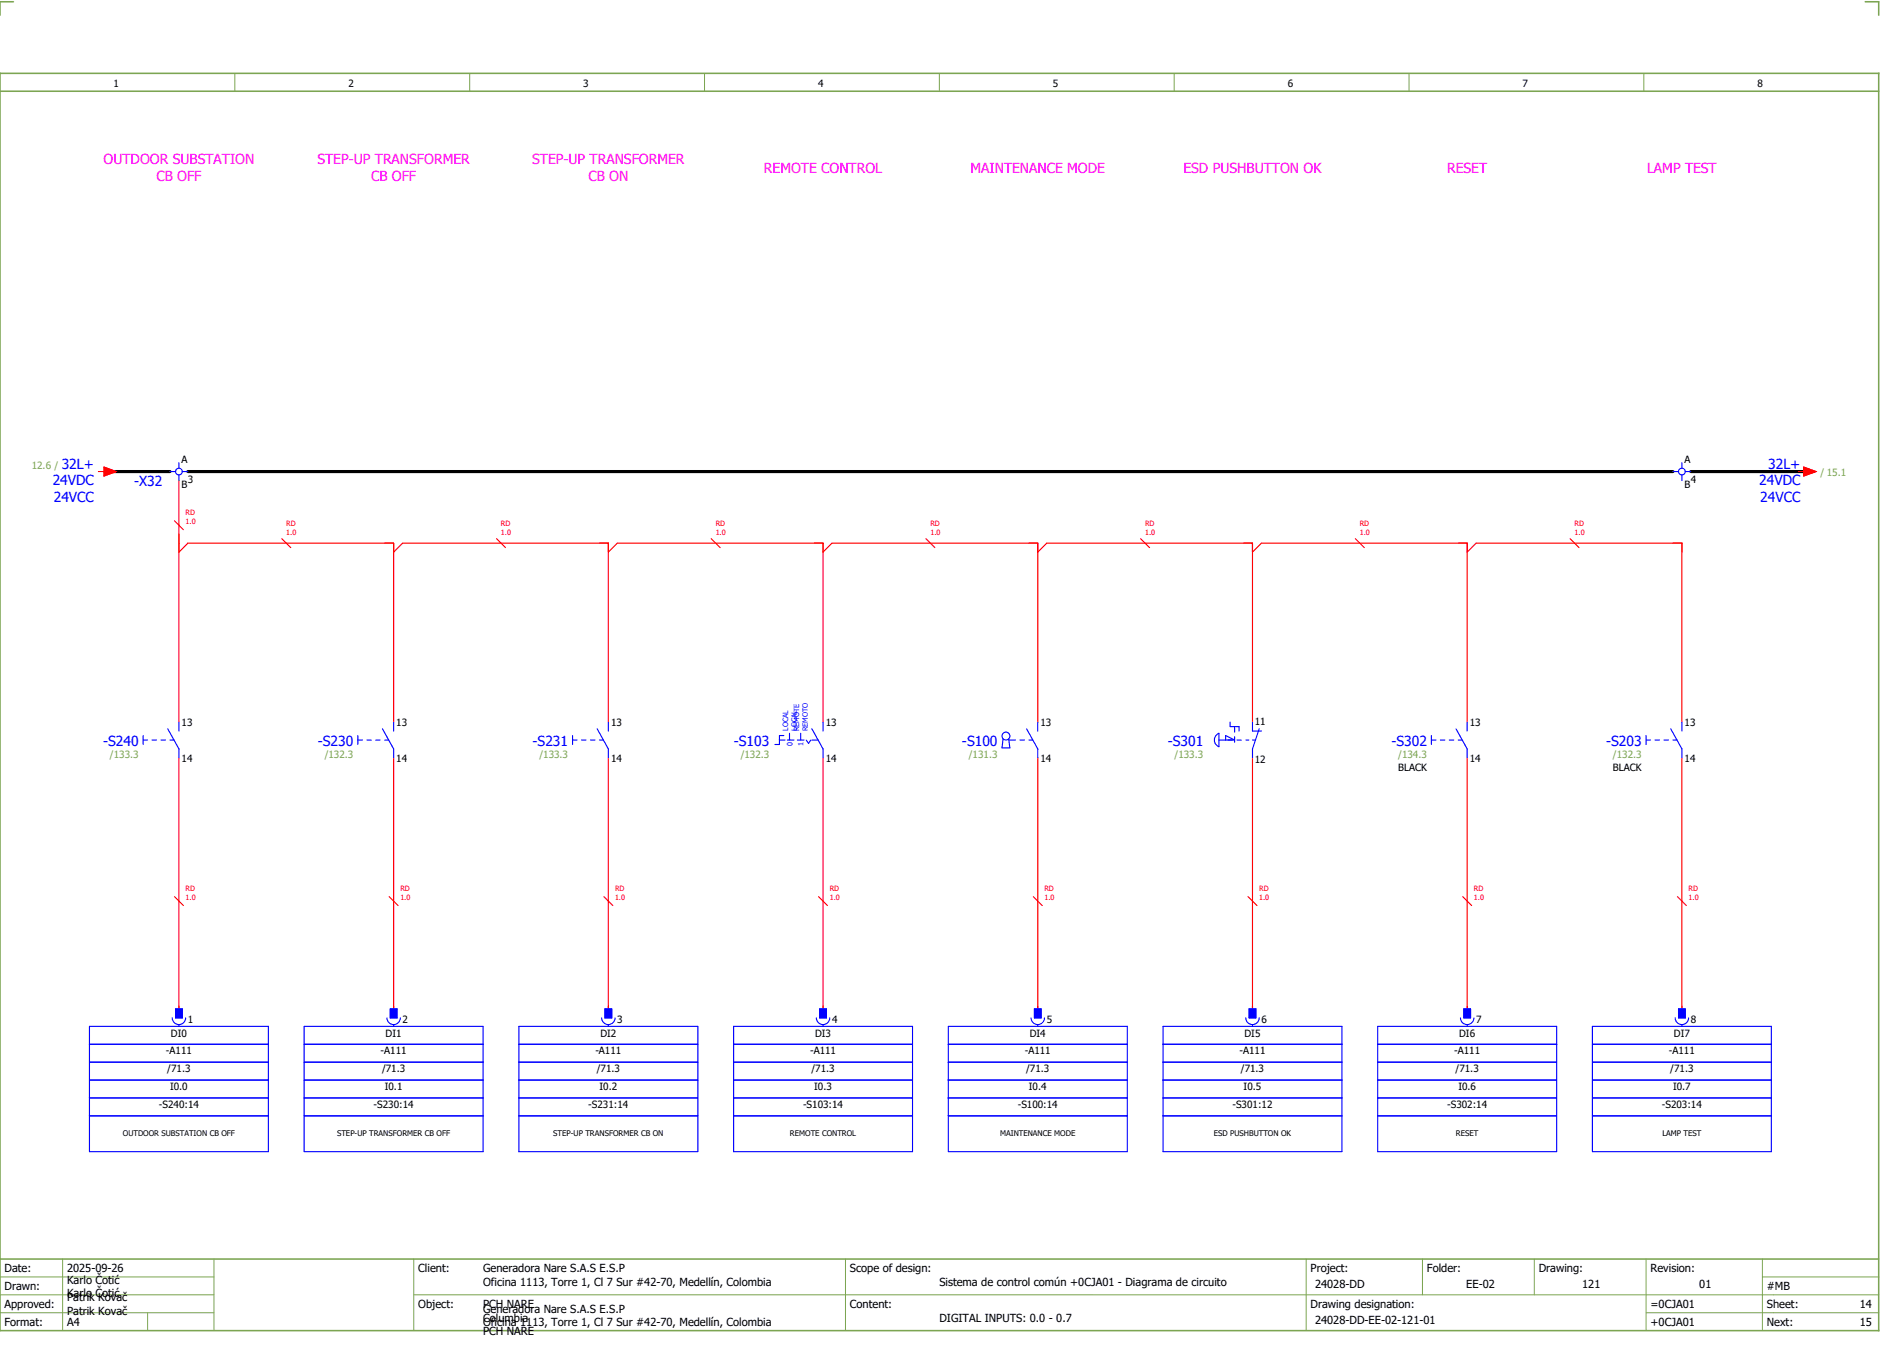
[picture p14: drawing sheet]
<svg xmlns="http://www.w3.org/2000/svg" width="421mm" height="301mm" viewBox="0 0 421 301" stroke-linecap="round" stroke-linejoin="round" font-family="sans-serif">
<defs><g id="words">
<g font-size="3.1" fill="#f0f">
<text x="23.2" y="36.8">OUTDOOR SUBSTATION</text>
<text x="34.9" y="40.5">CB OFF</text>
<text x="71" y="36.8">STEP-UP TRANSFORMER</text>
<text x="82.9" y="40.5">CB OFF</text>
<text x="119" y="36.8">STEP-UP TRANSFORMER</text>
<text x="131.5" y="40.5">CB ON</text>
<text x="170.8" y="38.6">REMOTE CONTROL</text>
<text x="217" y="38.6">MAINTENANCE MODE</text>
<text x="264.6" y="38.6">ESD PUSHBUTTON OK</text>
<text x="323.5" y="38.6">RESET</text>
<text x="368.2" y="38.6">LAMP TEST</text>
</g>
<g font-size="3.1" fill="#00f">
<text x="13.8" y="104.8">32L+</text>
<text x="395.3" y="104.8">32L+</text>
<text x="11.8" y="108.5">24VDC</text>
<text x="12" y="112.3">24VCC</text>
<text x="30" y="108.7">-X32</text>
<text x="393.3" y="108.5">24VDC</text>
<text x="393.5" y="112.3">24VCC</text>
<text x="23.1" y="166.6">-S240</text>
<text x="71.1" y="166.6">-S230</text>
<text x="119.1" y="166.6">-S231</text>
<text x="164.1" y="166.6">-S103</text>
<text x="215.1" y="166.6">-S100</text>
<text x="261.1" y="166.6">-S301</text>
<text x="311.1" y="166.6">-S302</text>
<text x="359.1" y="166.6">-S203</text>
</g>
<g font-size="2.5">
<text x="1" y="284.4">Date:</text>
<text x="15" y="286.9">Karlo Čotić</text>
<text x="15" y="284.4">2025-09-26</text>
<text x="93.5" y="284.4">Client:</text>
<text x="108" y="284.4">Generadora Nare S.A.S E.S.P</text>
<text x="108" y="287.4">Oficina 1113, Torre 1, Cl 7 Sur #42-70, Medellín, Colombia</text>
<text x="190" y="284.4">Scope of design:</text>
<text x="210" y="287.4">Sistema de control común +0CJA01 - Diagrama de circuito</text>
<text x="293" y="284.4">Project:</text>
<text x="294" y="287.9">24028-DD</text>
<text x="319" y="284.4">Folder:</text>
<text x="327.8" y="287.9">EE-02</text>
<text x="344" y="284.4">Drawing:</text>
<text x="353.7" y="287.9">121</text>
<text x="369" y="284.4">Revision:</text>
<text x="379.9" y="287.9">01</text>
<text x="1" y="288.4">Drawn:</text>
<text x="1" y="292.4">Approved:</text>
<text x="15" y="289.9">Karlo Čotić</text>
<text x="15" y="290.9">Patrik Kovač</text>
<text x="15" y="293.9">Patrik Kovač</text>
<text x="93.5" y="292.4">Object:</text>
<text x="108" y="293.4">Generadora Nare S.A.S E.S.P</text>
<text x="108" y="292.4">PCH NARE</text>
<text x="190" y="292.4">Content:</text>
<text x="293" y="292.4">Drawing designation:</text>
<text x="369" y="292.4">=0CJA01</text>
<text x="395" y="292.4">Sheet:</text>
<text x="395" y="288.4">#MB</text>
<text x="415.8" y="292.4">14</text>
<text x="1" y="296.4">Format:</text>
<text x="15" y="296.4">A4</text>
<text x="108" y="296.4">Oficina 1113, Torre 1, Cl 7 Sur #42-70, Medellín, Colombia</text>
<text x="108" y="295.4">Columbia</text>
<text x="108" y="298.4">PCH NARE</text>
<text x="210" y="295.4">DIGITAL INPUTS: 0.0 - 0.7</text>
<text x="294" y="295.9">24028-DD-EE-02-121-01</text>
<text x="369" y="296.4">+0CJA01</text>
<text x="395" y="296.4">Next:</text>
<text x="415.8" y="296.4">15</text>
</g>
<g font-size="2.2">
<text x="25.4" y="19.4">1</text>
<text x="77.9" y="19.4">2</text>
<text x="130.4" y="19.4">3</text>
<text x="182.9" y="19.4">4</text>
<text x="235.4" y="19.4">5</text>
<text x="287.9" y="19.4">6</text>
<text x="340.4" y="19.4">7</text>
<text x="392.9" y="19.4">8</text>
<text x="40.6" y="103.5">A</text>
<text x="376.6" y="103.5">A</text>
<text x="40.6" y="109">B</text>
<text x="42" y="108">3</text>
<text x="376.6" y="109">B</text>
<text x="378" y="108">4</text>
<text x="40.6" y="162.3">13</text>
<text x="88.6" y="162.3">13</text>
<text x="136.6" y="162.3">13</text>
<text x="184.6" y="162.3">13</text>
<text x="232.6" y="162.3">13</text>
<text x="280.5" y="162.1">11</text>
<text x="328.6" y="162.3">13</text>
<text x="376.6" y="162.3">13</text>
<text x="40.6" y="170.2">14</text>
<text x="88.6" y="170.2">14</text>
<text x="136.6" y="170.2">14</text>
<text x="184.6" y="170.2">14</text>
<text x="232.6" y="170.2">14</text>
<text x="280.5" y="170.6">12</text>
<text x="312.6" y="172.2">BLACK</text>
<text x="328.6" y="170.2">14</text>
<text x="360.6" y="172.2">BLACK</text>
<text x="376.6" y="170.2">14</text>
<text x="38.2" y="231.8">DI0</text>
<text x="42" y="228.7">1</text>
<text x="86.2" y="231.8">DI1</text>
<text x="90" y="228.7">2</text>
<text x="134.2" y="231.8">DI2</text>
<text x="138" y="228.7">3</text>
<text x="182.2" y="231.8">DI3</text>
<text x="186" y="228.7">4</text>
<text x="230.2" y="231.8">DI4</text>
<text x="234" y="228.7">5</text>
<text x="278.2" y="231.8">DI5</text>
<text x="282" y="228.7">6</text>
<text x="326.2" y="231.8">DI6</text>
<text x="330" y="228.7">7</text>
<text x="374.2" y="231.8">DI7</text>
<text x="378" y="228.7">8</text>
<text x="37.1" y="235.6">-A111</text>
<text x="37.4" y="239.6">/71.3</text>
<text x="85.1" y="235.6">-A111</text>
<text x="85.4" y="239.6">/71.3</text>
<text x="133.1" y="235.6">-A111</text>
<text x="133.4" y="239.6">/71.3</text>
<text x="181.1" y="235.6">-A111</text>
<text x="181.4" y="239.6">/71.3</text>
<text x="229.1" y="235.6">-A111</text>
<text x="229.4" y="239.6">/71.3</text>
<text x="277.1" y="235.6">-A111</text>
<text x="277.4" y="239.6">/71.3</text>
<text x="325.1" y="235.6">-A111</text>
<text x="325.4" y="239.6">/71.3</text>
<text x="373.1" y="235.6">-A111</text>
<text x="373.4" y="239.6">/71.3</text>
<text x="38" y="243.6">I0.0</text>
<text x="86" y="243.6">I0.1</text>
<text x="134" y="243.6">I0.2</text>
<text x="182" y="243.6">I0.3</text>
<text x="230" y="243.6">I0.4</text>
<text x="278" y="243.6">I0.5</text>
<text x="326" y="243.6">I0.6</text>
<text x="374" y="243.6">I0.7</text>
<text x="35.5" y="247.6">-S240:14</text>
<text x="83.5" y="247.6">-S230:14</text>
<text x="131.5" y="247.6">-S231:14</text>
<text x="179.5" y="247.6">-S103:14</text>
<text x="227.5" y="247.6">-S100:14</text>
<text x="275.5" y="247.6">-S301:12</text>
<text x="323.5" y="247.6">-S302:14</text>
<text x="371.5" y="247.6">-S203:14</text>
</g>
<g font-size="2.2" fill="#7ca552">
<text x="7.1" y="104.9">12.6 /</text>
<text x="407" y="106.3">/ 15.1</text>
<text x="24.6" y="169.5">/133.3</text>
<text x="72.6" y="169.5">/132.3</text>
<text x="120.6" y="169.5">/133.3</text>
<text x="165.6" y="169.5">/132.3</text>
<text x="216.6" y="169.5">/131.3</text>
<text x="262.6" y="169.5">/133.3</text>
<text x="312.6" y="169.5">/134.3</text>
<text x="360.6" y="169.5">/132.3</text>
</g>
<g font-size="1.7">
<text x="27.5" y="254">OUTDOOR SUBSTATION CB OFF</text>
<text x="75.4" y="254">STEP-UP TRANSFORMER CB OFF</text>
<text x="123.7" y="254">STEP-UP TRANSFORMER CB ON</text>
<text x="176.6" y="254">REMOTE CONTROL</text>
<text x="223.6" y="254">MAINTENANCE MODE</text>
<text x="271.4" y="254">ESD PUSHBUTTON OK</text>
<text x="325.5" y="254">RESET</text>
<text x="371.6" y="254">LAMP TEST</text>
</g>
<g font-size="1.6" fill="#f00">
<text x="41.5" y="117.1">1.0</text>
<text x="41.5" y="115.1">RD</text>
<text x="64" y="119.6">1.0</text>
<text x="64" y="117.6">RD</text>
<text x="112" y="119.6">1.0</text>
<text x="112" y="117.6">RD</text>
<text x="160" y="119.6">1.0</text>
<text x="160" y="117.6">RD</text>
<text x="208" y="119.6">1.0</text>
<text x="208" y="117.6">RD</text>
<text x="256" y="119.6">1.0</text>
<text x="256" y="117.6">RD</text>
<text x="304" y="119.6">1.0</text>
<text x="304" y="117.6">RD</text>
<text x="352" y="119.6">1.0</text>
<text x="352" y="117.6">RD</text>
<text x="41.5" y="201.1">1.0</text>
<text x="41.5" y="199.1">RD</text>
<text x="89.5" y="201.1">1.0</text>
<text x="89.5" y="199.1">RD</text>
<text x="137.5" y="201.1">1.0</text>
<text x="137.5" y="199.1">RD</text>
<text x="185.5" y="201.1">1.0</text>
<text x="185.5" y="199.1">RD</text>
<text x="233.5" y="201.1">1.0</text>
<text x="233.5" y="199.1">RD</text>
<text x="281.5" y="201.1">1.0</text>
<text x="281.5" y="199.1">RD</text>
<text x="329.5" y="201.1">1.0</text>
<text x="329.5" y="199.1">RD</text>
<text x="377.5" y="201.1">1.0</text>
<text x="377.5" y="199.1">RD</text>
</g>
<g font-size="1.6" fill="#00f">
<text x="176.2" y="163.4" transform="rotate(-90 176.2 163.4)">LOCAL</text>
<text x="177.1" y="166.8" transform="rotate(-90 177.1 166.8)">0</text>
<text x="178.1" y="163.4" transform="rotate(-90 178.1 163.4)">LOCAL</text>
<text x="178.7" y="163.4" transform="rotate(-90 178.7 163.4)">REMOTE</text>
<text x="179.6" y="166.8" transform="rotate(-90 179.6 166.8)">1</text>
<text x="180.6" y="163.4" transform="rotate(-90 180.6 163.4)">REMOTO</text>
</g>
</g></defs>
<path d="M0 16.4h420v281h-420zM3 .4h-3v3M417 .4h3v3M0 20.4h420M0 281.4h420" fill="none" stroke="#7ca552" stroke-width=".35"/>
<g fill="none" stroke="#7ca552" stroke-width=".22">
<path d="M52.5 16.4v4M105 16.4v4M157.5 16.4v4M210 16.4v4M262.5 16.4v4M315 16.4v4M367.5 16.4v4M0 285.4h47.8M0 293.4h47.8M14 281.4v16M33 293.4v4M47.8 281.4v16"/>
<path d="M47.8 289.4h-47.8M92.5 281.4v16M92.5 289.4h327.5M189 281.4v16M292 281.4v15.8M318 281.4v8M343 281.4v8M368 281.4v15.8M368 293.4h52M394 285.4h26M394 281.4v15.8"/>
</g>
<g fill="none" stroke="#f00" stroke-width=".25">
<path d="M22 105.4h1.2M23.2 104.4l2.8 1-2.8 1zM39 116.4l2 2M40 107.4v54M402 105.4h1.2M403.2 104.4l2.8 1-2.8 1zM40 123.4l2-2h46v40M63 120.4l2 2M88 123.4l2-2h46v40M111 120.4l2 2M136 123.4l2-2h46v40M159 120.4l2 2"/>
<path d="M184 123.4l2-2h46v40M207 120.4l2 2M232 123.4l2-2h46v40M255 120.4l2 2M280 123.4l2-2h46v40M303 120.4l2 2M328 123.4l2-2h46v40M351 120.4l2 2M40 169.4v56M88 169.4v56M136 169.4v56M184 169.4v56"/>
<path d="M232 169.4v56M280 169.4v56M328 169.4v56M376 169.4v56M39 200.4l2 2M87 200.4l2 2M135 200.4l2 2M183 200.4l2 2M231 200.4l2 2M279 200.4l2 2M327 200.4l2 2M375 200.4l2 2"/>
</g>
<path d="M24 105.4h14M42 105.4h332M378 105.4h26" fill="none" stroke="#000" stroke-width=".7"/>
<g fill="none" stroke="#00f" stroke-width=".25">
<path d="M38 105.4h1.3M40 103.4v1.2M40 106.1v1.3M40.8 105.4h1.2M374 105.4h1.2M376 103.4v1.2M376 106.1v1.3M376.7 105.4h1.3M32 165.4h1M32 164.4v2M34 165.4h1M36 165.4h1"/>
<path d="M37.5 162.9l2.5 4.5v2M38 165.4h.9M40 161.4v2M80 165.4h1M80 164.4v2M82 165.4h1M84 165.4h1M85.5 162.9l2.5 4.5v2M86 165.4h.9M88 161.4v2M128 165.4h1M128 164.4v2"/>
<path d="M130 165.4h1M132 165.4h1M133.5 162.9l2.5 4.5v2M134 165.4h.9M136 161.4v2M174.3 165.4h1.2M175.3 164.4h-1v2h-1.1M176 165.4h1.5M176.5 163.9v1.5M178.3 165.4h1.5M179 163.9v1.5M180.3 165.4l.4 .7 .6-.7"/>
<path d="M181.5 165.4h1.4M181.5 162.9l2.5 4.5v2M184 161.4v2M224.3 165.1l-.3 2.1h1.8l-.3-2.1M225.5 165.4h1.5M228 165.4h1M229.5 162.9l2.5 4.5v2M230 165.4h.9M232 161.4v2M271.8 164.4l.7-.5v3a1.61 1.61 0 0 1-.7-2.5zM272.5 165.4h3.5l-2-1v1M275 161.4v1h2v1"/>
<path d="M276 162.4v1.2M276 164.6v1.3M276.5 165.4h1M279.2 165.4h-.7M280 165.4h.7M280 161.4v2h2M281.5 162.9l-1.5 4.5v2M320 165.4h1M320 164.4v2M322 165.4h1M324 165.4h1M325.5 162.9l2.5 4.5v2"/>
<path d="M326 165.4h.9M328 161.4v2M368 165.4h1M368 164.4v2M370 165.4h1M372 165.4h1M373.5 162.9l2.5 4.5v2M374 165.4h.9M376 161.4v2M20 237.4h40M20 229.4h40v28h-40zM20 233.4h40"/>
<path d="M38.5 227.5a1.5 1.5 0 0 0 1.5 1.5 1.5 1.5 0 0 0 1.5-1.5M39.3 225.5h1.5v2h-1.5zM40 229.1v.3M68 237.4h40M68 233.4h40M68 229.4h40v28h-40zM86.5 227.5a1.5 1.5 0 0 0 1.5 1.5 1.5 1.5 0 0 0 1.5-1.5M87.3 225.5h1.5v2h-1.5zM88 229.1v.3M116 237.4h40M116 233.4h40M116 229.4h40v28h-40z"/>
<path d="M134.5 227.5a1.5 1.5 0 0 0 1.5 1.5 1.5 1.5 0 0 0 1.5-1.5M135.3 225.5h1.5v2h-1.5zM136 229.1v.3M164 237.4h40M164 233.4h40M164 229.4h40v28h-40zM182.5 227.5a1.5 1.5 0 0 0 1.5 1.5 1.5 1.5 0 0 0 1.5-1.5M183.3 225.5h1.5v2h-1.5zM184 229.1v.3M212 237.4h40M212 233.4h40M212 229.4h40v28h-40z"/>
<path d="M230.5 227.5a1.5 1.5 0 0 0 1.5 1.5 1.5 1.5 0 0 0 1.5-1.5M231.3 225.5h1.5v2h-1.5zM232 229.1v.3M260 237.4h40M260 233.4h40M260 229.4h40v28h-40zM278.5 227.5a1.5 1.5 0 0 0 1.5 1.5 1.5 1.5 0 0 0 1.5-1.5M279.3 225.5h1.5v2h-1.5zM280 229.1v.3M308 237.4h40M308 233.4h40M308 229.4h40v28h-40z"/>
<path d="M326.5 227.5a1.5 1.5 0 0 0 1.5 1.5 1.5 1.5 0 0 0 1.5-1.5M327.3 225.5h1.5v2h-1.5zM328 229.1v.3M356 237.4h40M356 233.4h40M356 229.4h40v28h-40zM374.5 227.5a1.5 1.5 0 0 0 1.5 1.5 1.5 1.5 0 0 0 1.5-1.5M375.2 225.5h1.5v2h-1.5zM376 229.1v.3M20 249.4h40M20 245.4h40M20 241.4h40"/>
<path d="M68 249.4h40M68 245.4h40M68 241.4h40M116 249.4h40M116 245.4h40M116 241.4h40M164 249.4h40M164 245.4h40M164 241.4h40M212 249.4h40M212 245.4h40M212 241.4h40"/>
<path d="M260 249.4h40M260 245.4h40M260 241.4h40M308 249.4h40M308 245.4h40M308 241.4h40M356 249.4h40M356 245.4h40M356 241.4h40"/>
<circle cx="40" cy="105.4" r=".75"/>
<circle cx="376" cy="105.4" r=".75"/>
<circle cx="224.9" cy="164.5" r=".88"/>
</g>
<g fill="#00f" stroke="#00f" stroke-width=".22">
<path d="M39.3 225.5h1.5v2h-1.5z"/>
<path d="M87.3 225.5h1.5v2h-1.5z"/>
<path d="M135.3 225.5h1.5v2h-1.5z"/>
<path d="M183.3 225.5h1.5v2h-1.5z"/>
<path d="M231.3 225.5h1.5v2h-1.5z"/>
<path d="M279.3 225.5h1.5v2h-1.5z"/>
<path d="M327.3 225.5h1.5v2h-1.5z"/>
<path d="M375.2 225.5h1.5v2h-1.5z"/>
</g>
<g fill="#f00" stroke="#f00" stroke-width=".22">
<path d="M23.2 104.4l2.8 1-2.8 1z"/>
<path d="M403.2 104.4l2.8 1-2.8 1z"/>
</g>
<use href="#words"/>
</svg>
